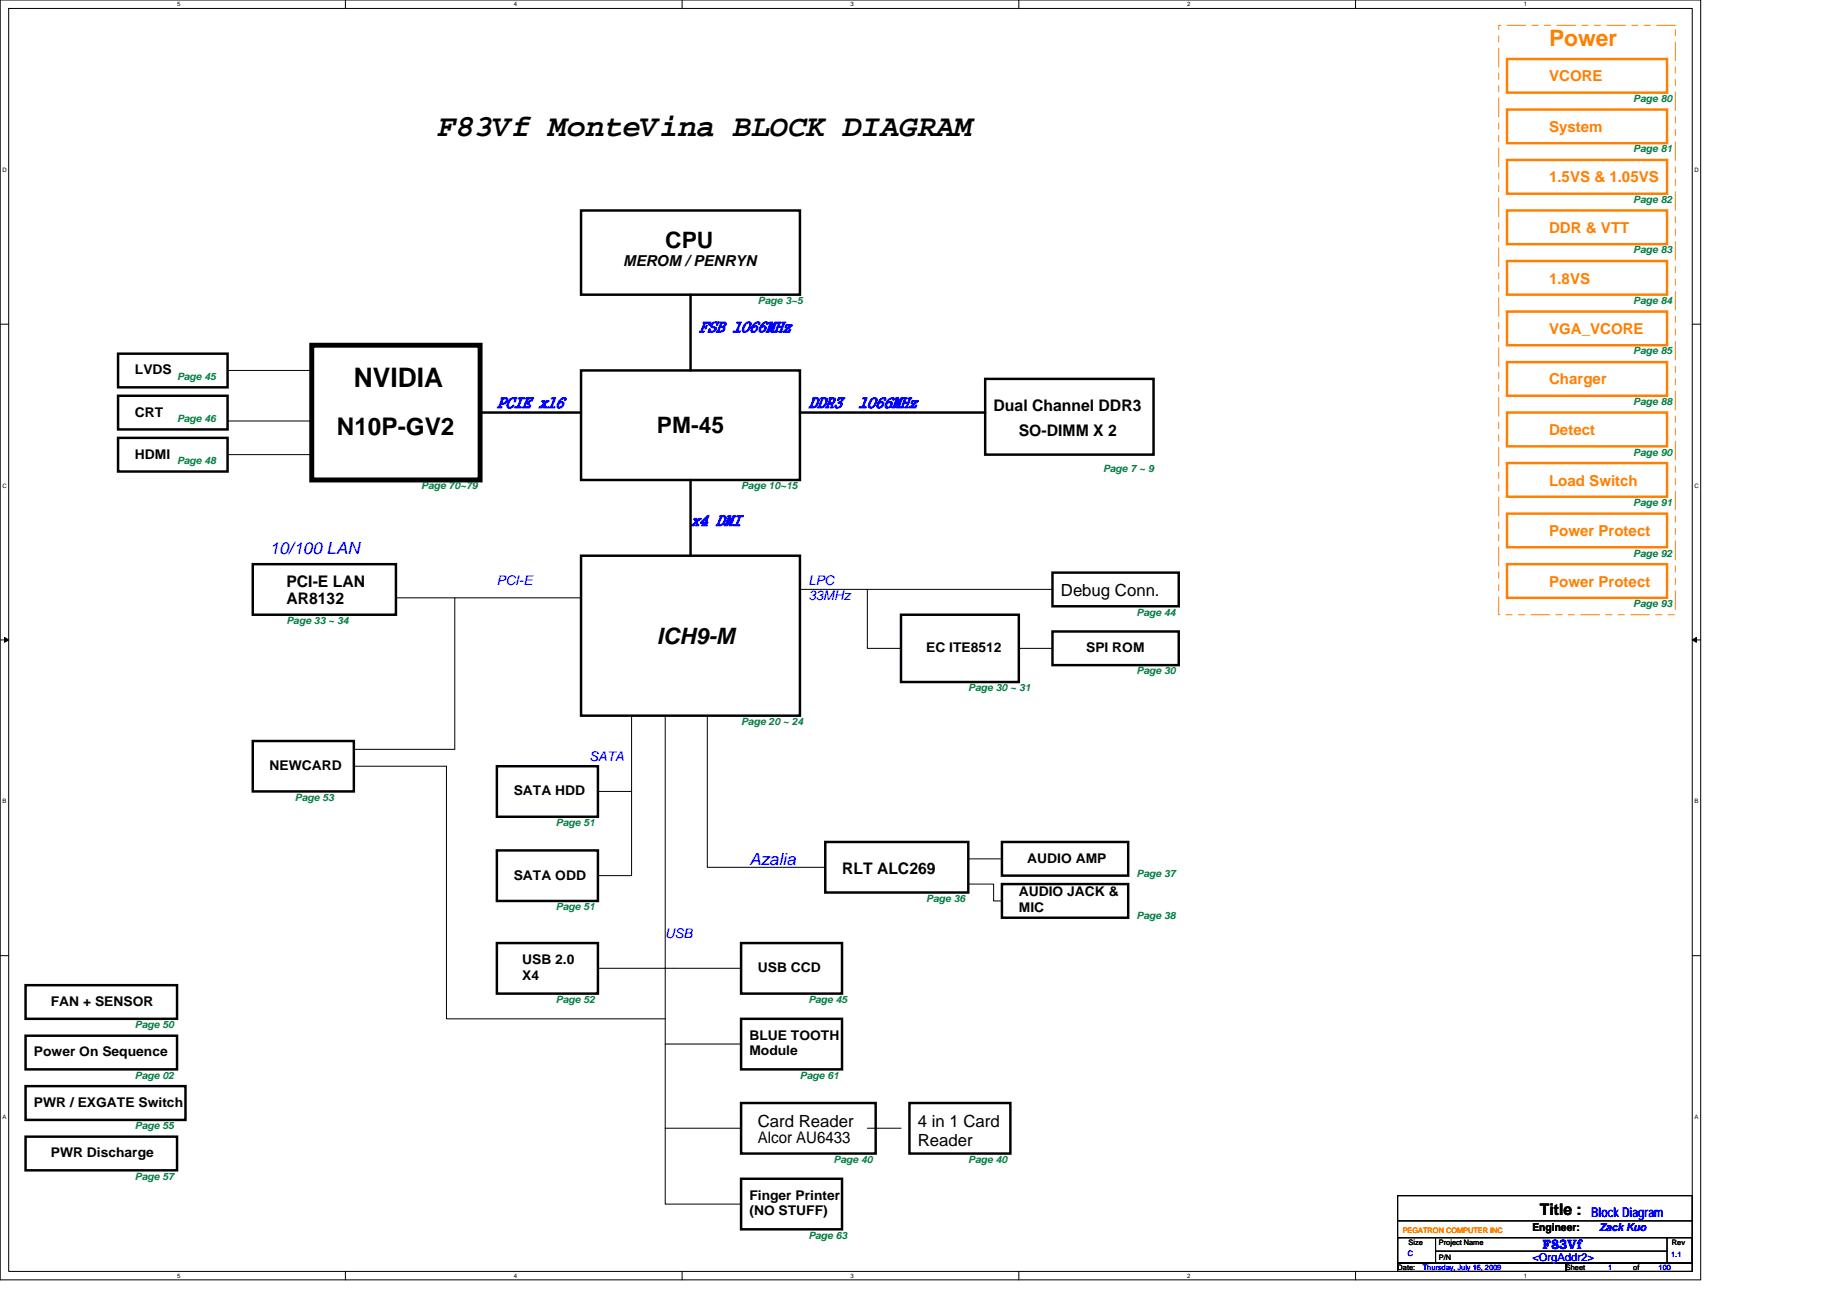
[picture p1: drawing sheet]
<svg xmlns="http://www.w3.org/2000/svg" width="297mm" height="210mm" viewBox="0 0 297 210" stroke-linecap="round" stroke-linejoin="round" font-family="sans-serif">
<defs><g id="words">
<text font-size="5.1" x="71.4" y="22.1">F83Vf MonteVina BLOCK DIAGRAM</text>
<text font-size="4.4" x="57.7" y="63.1">NVIDIA</text>
<text font-size="4" x="54.9" y="70.9">N10P-GV2</text>
<text font-size="3.7" fill="#ff8000" x="252.4" y="7.5">Power</text>
<g font-size="3.7">
<text x="108.4" y="40.4">CPU</text>
<text x="107" y="70.6">PM-45</text>
<text x="107" y="104.9">ICH9-M</text>
</g>
<g font-size="2.7" fill="#00f">
<text x="43.9" y="90.2">10/100 LAN</text>
<text x="122.1" y="141">Azalia</text>
</g>
<g font-size="2.7">
<text x="172.9" y="97.1">Debug Conn.</text>
<text x="123.5" y="183.5">Card Reader</text>
<text x="149.5" y="183.5">4 in 1 Card</text>
<text x="149.5" y="186.6">Reader</text>
</g>
<g font-size="2.6">
<text x="161.9" y="66.9">Dual Channel DDR3</text>
<text x="166" y="71">SO-DIMM X 2</text>
<text x="46.7" y="95.7">PCI-E LAN</text>
<text x="46.7" y="98.4">AR8132</text>
<text x="137.2" y="142.3">RLT ALC269</text>
<text x="123.5" y="186.1">Alcor AU6433</text>
<text x="250.9" y="197.9">Title :</text>
</g>
<g font-size="2.5" fill="#ff8000">
<text x="252.4" y="13.3">VCORE</text>
<text x="252.4" y="21.5">System</text>
<text x="252.4" y="29.7">1.5VS &amp; 1.05VS</text>
<text x="252.4" y="38">DDR &amp; VTT</text>
<text x="252.4" y="46.2">1.8VS</text>
<text x="252.4" y="54.4">VGA_VCORE</text>
<text x="252.4" y="62.6">Charger</text>
<text x="252.4" y="70.9">Detect</text>
<text x="252.4" y="79.1">Load Switch</text>
<text x="252.4" y="87.3">Power Protect</text>
<text x="252.4" y="95.6">Power Protect</text>
</g>
<text font-size="2.5" x="101.5" y="43.4">MEROM / PENRYN</text>
<g font-size="2.5" fill="#00f">
<text x="113.9" y="54.1">FSB 1066MHz</text>
<text x="81" y="66.5">PCIE x16</text>
<text x="131.7" y="66.5">DDR3</text>
<text x="139.8" y="66.5">1066MHz</text>
<text x="112.5" y="85.7">x4 DMI</text>
</g>
<g font-size="2.2">
<text x="22" y="61">LVDS</text>
<text x="22" y="67.9">CRT</text>
<text x="22" y="74.7">HDMI</text>
<text x="150.9" y="106.3">EC ITE8512</text>
<text x="177" y="106.3">SPI ROM</text>
<text x="43.9" y="125.5">NEWCARD</text>
<text x="83.7" y="129.6">SATA HDD</text>
<text x="83.7" y="143.3">SATA ODD</text>
<text x="167.4" y="140.5">AUDIO AMP</text>
<text x="166" y="146">AUDIO JACK &amp;</text>
<text x="166" y="148.6">MIC</text>
<text x="85.1" y="157">USB 2.0</text>
<text x="85.1" y="159.6">X4</text>
<text x="123.5" y="158.4">USB CCD</text>
<text x="8.3" y="163.9">FAN + SENSOR</text>
<text x="5.5" y="172.1">Power On Sequence</text>
<text x="122.1" y="169.4">BLUE TOOTH</text>
<text x="122.1" y="171.9">Module</text>
<text x="5.5" y="180.3">PWR / EXGATE Switch</text>
<text x="8.3" y="188.6">PWR Discharge</text>
<text x="122.1" y="195.4">Finger Printer</text>
<text x="122.1" y="198">(NO STUFF)</text>
</g>
<g font-size="2.2" fill="#00f">
<text x="81" y="95.2">PCI-E</text>
<text x="131.7" y="95.2">LPC</text>
<text x="131.7" y="97.7">33MHz</text>
<text x="96.1" y="124">SATA</text>
<text x="108.4" y="152.8">USB</text>
<text x="251.3" y="203.5">F83Vf</text>
<text x="259.3" y="198.2">Block Diagram</text>
</g>
<text font-size="1.8" x="249.7" y="200.5">Engineer:</text>
<g font-size="1.8" fill="#00f">
<text x="260.6" y="200.5">Zack Kuo</text>
<text x="249.7" y="205.4">&lt;OrgAddr2&gt;</text>
</g>
<g font-size="1.6" fill="#008040">
<text x="266.1" y="16.6">Page 80</text>
<text x="266.1" y="24.8">Page 81</text>
<text x="266.1" y="33.1">Page 82</text>
<text x="266.1" y="41.3">Page 83</text>
<text x="123.5" y="49.5">Page 3~5</text>
<text x="266.1" y="49.5">Page 84</text>
<text x="266.1" y="57.7">Page 85</text>
<text x="28.8" y="61.8">Page 45</text>
<text x="266.1" y="66">Page 88</text>
<text x="28.8" y="68.7">Page 46</text>
<text x="28.8" y="75.6">Page 48</text>
<text x="179.7" y="76.9">Page 7 ~ 9</text>
<text x="266.1" y="74.2">Page 90</text>
<text x="68.6" y="79.7">Page 70~79</text>
<text x="120.8" y="79.7">Page 10~15</text>
<text x="266.1" y="82.4">Page 91</text>
<text x="266.1" y="90.7">Page 92</text>
<text x="46.7" y="101.6">Page 33 ~ 34</text>
<text x="185.2" y="100.3">Page 44</text>
<text x="266.1" y="98.9">Page 93</text>
<text x="157.8" y="112.6">Page 30 ~ 31</text>
<text x="185.2" y="109.9">Page 30</text>
<text x="120.8" y="118.1">Page 20 ~ 24</text>
<text x="48" y="130.4">Page 53</text>
<text x="90.6" y="134.6">Page 51</text>
<text x="185.2" y="142.8">Page 37</text>
<text x="90.6" y="148.3">Page 51</text>
<text x="150.9" y="146.9">Page 36</text>
<text x="185.2" y="149.6">Page 38</text>
<text x="22" y="167.5">Page 50</text>
<text x="90.6" y="163.4">Page 52</text>
<text x="131.7" y="163.4">Page 45</text>
<text x="22" y="175.7">Page 02</text>
<text x="130.3" y="175.7">Page 61</text>
<text x="22" y="183.9">Page 55</text>
<text x="135.8" y="189.4">Page 40</text>
<text x="157.8" y="189.4">Page 40</text>
<text x="22" y="192.2">Page 57</text>
<text x="131.7" y="201.8">Page 63</text>
</g>
<text font-size="1.2" fill="#f00" x="228.6" y="200.8">PEGATRON COMPUTER INC</text>
<g font-size="1.2">
<text x="229.5" y="202.8">Size</text>
<text x="234.5" y="202.8">Project Name</text>
<text x="272.4" y="202.9">Rev</text>
<text x="227.7" y="206.9">Date:</text>
<text x="234.5" y="205.2">P/N</text>
<text x="255.2" y="206.9">Sheet</text>
<text x="266.1" y="206.9">of</text>
</g>
<g font-size="1.2" fill="#00f">
<text x="229.4" y="204.7">C</text>
<text x="231.8" y="206.9">Thursday, July 16, 2009</text>
<text x="262" y="206.9">1</text>
<text x="270.3" y="206.9">100</text>
<text x="272.3" y="204.8">1.1</text>
</g>
<g font-size="1">
<text x="28.8" y="1">5</text>
<text x="83.7" y="1">4</text>
<text x="138.6" y="1">3</text>
<text x="193.4" y="1">2</text>
<text x="248.3" y="1">1</text>
<text x=".4" y="28">D</text>
<text x="276.1" y="28">D</text>
<text x=".4" y="79.4">C</text>
<text x="276.1" y="79.4">C</text>
<text x=".4" y="130.9">B</text>
<text x="276.1" y="130.9">B</text>
<text x=".4" y="182.3">A</text>
<text x="276.1" y="182.3">A</text>
<text x="28.8" y="208.2">5</text>
<text x="83.7" y="208.2">4</text>
<text x="138.6" y="208.2">3</text>
<text x="193.4" y="208.2">2</text>
<text x="248.3" y="208.2">1</text>
</g>
</g></defs>
<path d="M0 0h277.1v208.5h-277.1zM1.4 1.4h274.3v205.7h-274.3z" fill="none" stroke="#000" stroke-width=".16"/>
<g fill="#fff">
<path d="M28.8 .1h.6v1.1h-.6z"/>
<path d="M28.8 207.3h.6v1.1h-.6z"/>
</g>
<path d="M56.3 0v1.4M56.3 207.1v1.4" fill="none" stroke="#000" stroke-width=".16"/>
<g fill="#fff">
<path d="M83.7 .1h.6v1.1h-.6z"/>
<path d="M83.7 207.3h.6v1.1h-.6z"/>
</g>
<path d="M111.1 0v1.4M111.1 207.1v1.4" fill="none" stroke="#000" stroke-width=".16"/>
<g fill="#fff">
<path d="M138.6 .1h.5v1.1h-.5z"/>
<path d="M138.6 207.3h.5v1.1h-.5z"/>
</g>
<path d="M166 0v1.4M166 207.1v1.4" fill="none" stroke="#000" stroke-width=".16"/>
<g fill="#fff">
<path d="M193.4 .1h.6v1.1h-.6z"/>
<path d="M193.4 207.3h.6v1.1h-.6z"/>
</g>
<path d="M220.9 0v1.4M220.9 207.1v1.4" fill="none" stroke="#000" stroke-width=".16"/>
<g fill="#fff">
<path d="M248.3 .1h.6v1.1h-.6z"/>
<path d="M248.3 207.3h.6v1.1h-.6z"/>
<path d="M.4 27.1h.7v1.1h-.7z"/>
<path d="M276.1 27.1h.7v1.1h-.7z"/>
<path d="M.4 78.5h.7v1.1h-.7z"/>
<path d="M276.1 78.5h.7v1.1h-.7z"/>
</g>
<path d="M0 52.8h1.4M275.7 52.8h1.4" fill="none" stroke="#000" stroke-width=".16"/>
<g fill="#fff">
<path d="M.4 130h.7v1.1h-.7z"/>
<path d="M276.1 130h.7v1.1h-.7z"/>
</g>
<path d="M0 104.2h1.4M275.7 104.2h1.4" fill="none" stroke="#000" stroke-width=".16"/>
<path d="M.7 103.8l.7 .4-.7 .4zM275.7 104.2l.7-.4v.8z" fill="#000" stroke="#000" stroke-width=".16"/>
<g fill="#fff">
<path d="M.4 181.4h.7v1.1h-.7z"/>
<path d="M276.1 181.4h.7v1.1h-.7z"/>
</g>
<g fill="none" stroke="#000" stroke-width=".16">
<path d="M37.1 60.3h13.7M37.1 74.1h13.7M37.1 68.6h13.7M64.5 97.4h9.6M94.7 97.4h-20.6v24.7h-16.4M130.3 96h11v9.6h5.5M141.3 96h30.2M102.9 116.6v12.3h-5.5M108.4 116.6v67.2M115.2 116.6v24.7h19.3M119.4 116.6h10.9M166 105.6h5.5"/>
<path d="M57.7 124.8h15v41.2h35.7M102.9 128.9v13.7h-5.5M157.8 139.9h5.5M0 155.7h1.4M97.4 157.7h23.4M157.8 144h4.1v2.8h1.4M275.7 155.7h1.4M108.4 170.1h12.4M108.4 183.8h12.4M108.4 183.8v12.4h12.4M141.3 183.8h5.5M227.7 194.8h48v10.9h-48z"/>
<path d="M227.7 198.9h48M227.7 201.6h6.2v4.1h-6.2zM227.7 205.7h27.5v1.4h-27.5zM233.9 203.8h37.7M234 201.6h37.6M255.2 205.7h20.5v1.4h-20.5zM271.6 201.6h4.1v4.1h-4.1z"/>
</g>
<g fill="none" stroke="#000" stroke-width=".4">
<path d="M94.7 34.3h35.6v13.7h-35.6zM19.2 57.6h17.9v5.5h-17.9zM112.5 48v12.3M19.2 64.5h17.9v5.5h-17.9zM19.2 71.3h17.9v5.5h-17.9zM78.2 67.2h16.5M94.7 60.3h35.6v17.9h-35.6zM112.5 78.2v12.3M130.3 67.2h30.2M160.5 61.7h27.5v12.4h-27.5zM41.2 91.9h23.3v8.2h-23.3zM94.7 90.5h35.6v26.1h-35.6z"/>
<path d="M171.5 93.3h20.6v5.5h-20.6zM146.8 100.1h19.2v11h-19.2zM171.5 102.9h20.6v5.5h-20.6zM41.2 120.7h16.5v8.2h-16.5zM81 124.8h16.4v8.3h-16.4zM81 138.5h16.4v8.3h-16.4zM134.5 137.2h23.3v8.2h-23.3zM163.3 137.2h20.5v5.4h-20.5zM81 153.6h16.4v8.3h-16.4zM120.8 153.6h16.4v8.3h-16.4zM163.3 144h20.5v5.5h-20.5zM4.2 176.9h26v5.5h-26z"/>
<path d="M4.2 168.7h24.6v5.5h-24.6zM4.2 160.5h24.6v5.5h-24.6zM120.8 179.7h21.9v8.2h-21.9zM120.8 166h16.4v8.2h-16.4zM148.2 179.7h16.4v8.2h-16.4zM4.2 185.2h24.6v5.4h-24.6zM120.8 192h16.4v8.3h-16.4z"/>
</g>
<path d="M50.8 56.2h27.4v22h-27.4z" fill="none" stroke="#000" stroke-width=".8"/>
<path d="M245.6 9.6h26v5.5h-26zM245.6 17.8h26v5.5h-26zM245.6 26.1h26v5.5h-26zM245.6 34.3h26v5.5h-26zM245.6 42.5h26v5.5h-26zM245.6 59h26v5.5h-26zM245.6 50.8h26v5.4h-26zM245.6 67.2h26v5.5h-26zM245.6 75.4h26v5.5h-26zM245.6 83.7h26v5.5h-26zM245.6 91.9h26v5.5h-26z" fill="none" stroke="#ff8000" stroke-width=".4"/>
<path d="M244.2 4.1h28.8v96h-28.8z" fill="none" stroke="#ff8000" stroke-width=".16" stroke-dasharray="3 1 1 1 1 1"/>
<use href="#words"/>
</svg>
